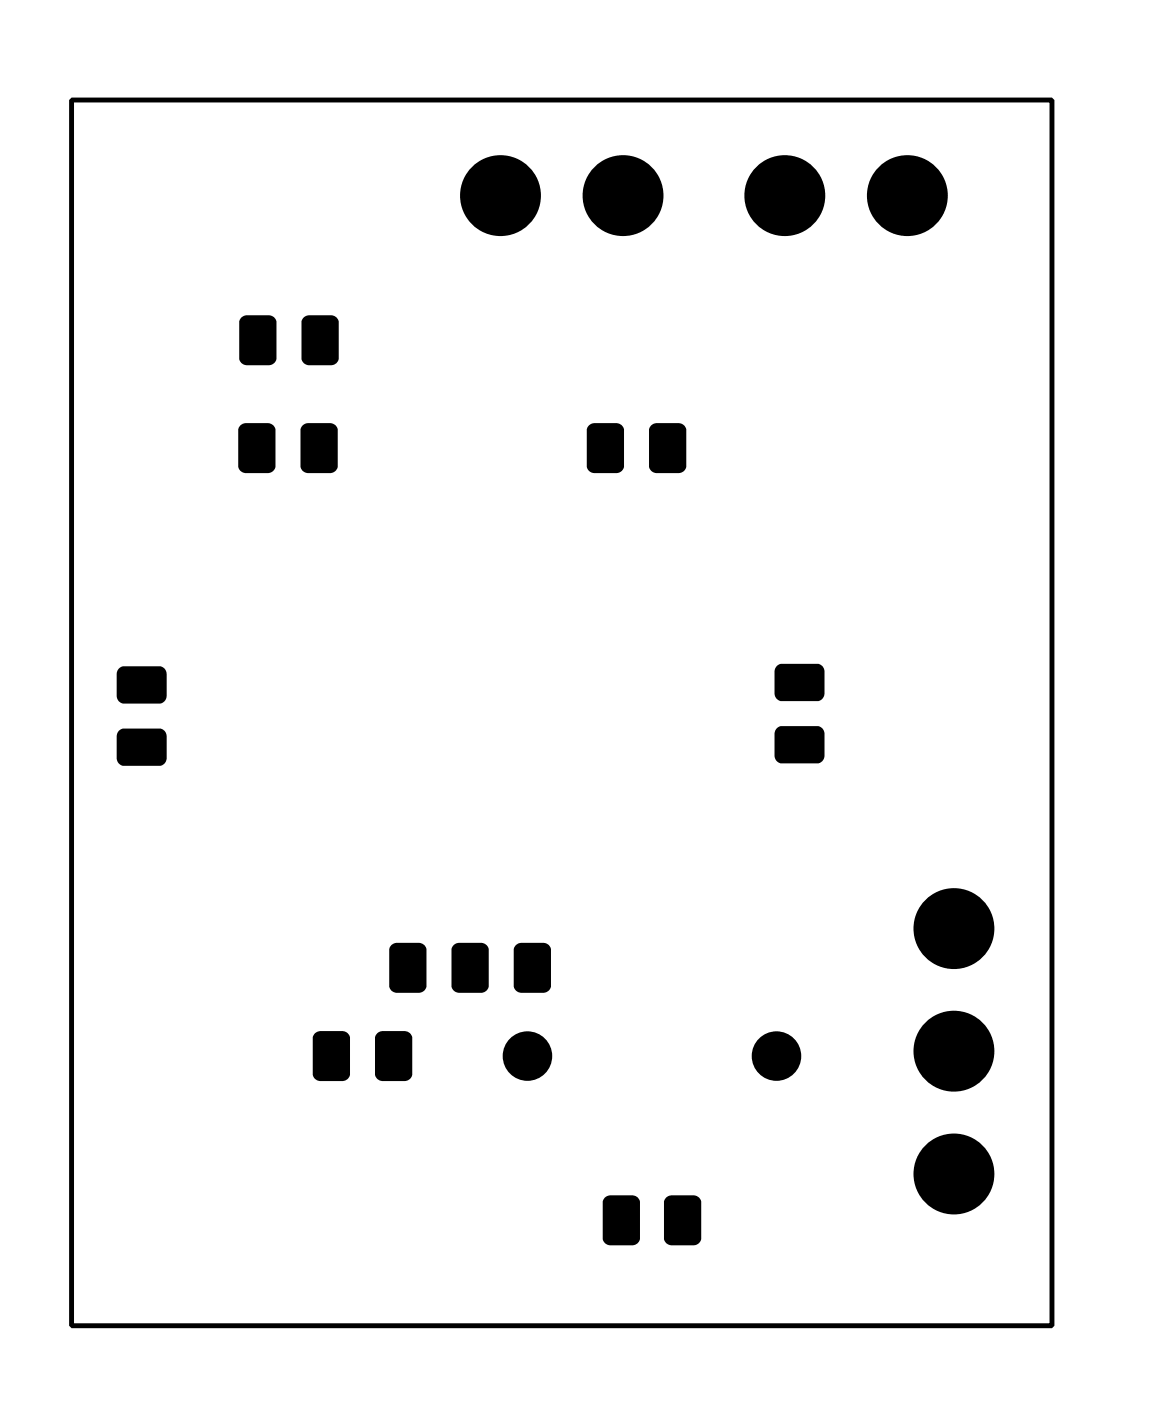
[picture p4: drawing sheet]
<svg xmlns="http://www.w3.org/2000/svg" width="47mm" height="57mm" viewBox="0 0 47 57" stroke-linecap="round" stroke-linejoin="round" font-family="sans-serif">
<g fill="#000">
<path d="M9.8 17.3h.2h.9l.3 .1v1.6l-.1 .2-1.1 .1-.2-.1-.1-1.7z" fill-rule="evenodd"/>
<path d="M9.8 12.9h.3h.9l.2 .1 .1 1.6-.2 .2-1 .1-.3-.1v-1.7z" fill-rule="evenodd"/>
<path d="M12.3 17.3h.3h.9l.2 .1 .1 1.6-.2 .2-1 .1-.3-.1v-1.7z" fill-rule="evenodd"/>
<path d="M12.4 12.9h.2h.9l.3 .1v1.6l-.1 .2-1.1 .1-.3-.1v-1.7z" fill-rule="evenodd"/>
<path d="M24 17.3h.2h1l.2 .1 .1 1.6-.2 .2-1.1 .1-.2-.1-.1-1.7z" fill-rule="evenodd"/>
<path d="M26.6 17.3h.2h.9l.2 .1 .1 1.6-.1 .2-1.1 .1-.3-.1v-1.7z" fill-rule="evenodd"/>
<path d="M4.8 29.8l.2-.1 1.7 .1 .1 .2-.1 1.1-.2 .1h-1.6l-.1-.3v-.9z" fill-rule="evenodd"/>
<path d="M4.8 27.3l.2-.1h1.7l.1 .3-.1 1.1-.2 .1-1.6-.1-.1-.2v-.9z" fill-rule="evenodd"/>
<path d="M16 38.5h.2h.9l.2 .1 .1 1.6-.1 .2-1.1 .1-.3-.1v-1.7z" fill-rule="evenodd"/>
<path d="M18.5 38.5h.2h.9l.3 .1v1.6l-.1 .2-1.1 .1-.2-.1-.1-1.7z" fill-rule="evenodd"/>
<path d="M21 38.5h.3h.9l.2 .1 .1 1.6-.2 .2-1 .1-.3-.1v-1.7z" fill-rule="evenodd"/>
<path d="M31.7 29.7l.1-.1 1.7 .1 .1 .2v1.1l-.2 .1h-1.7l-.1-.3v-.9z" fill-rule="evenodd"/>
<path d="M31.7 27.2l.1-.1h1.7l.1 .3v1.1l-.2 .1-1.7-.1-.1-.2v-.9z" fill-rule="evenodd"/>
<path d="M12.8 42.1h.3h.9l.2 .1 .1 1.6-.2 .2-1 .1-.3-.1v-1.7z" fill-rule="evenodd"/>
<path d="M15.4 42.1h.2h.9l.3 .1v1.6l-.1 .2-1.1 .1-.3-.1v-1.7z" fill-rule="evenodd"/>
<path d="M24.7 48.8h.2h.9l.3 .1v1.6l-.1 .2-1.1 .1-.3-.1v-1.7z" fill-rule="evenodd"/>
<path d="M27.2 48.8h.2h.9l.3 .1v1.6l-.1 .2-1.1 .1-.3-.1v-1.7z" fill-rule="evenodd"/>
<circle cx="20.4" cy="8" r="1.65"/>
<circle cx="25.4" cy="8" r="1.65"/>
<circle cx="32" cy="8" r="1.65"/>
<circle cx="37" cy="8" r="1.65"/>
<circle cx="38.9" cy="37.9" r="1.65"/>
<circle cx="21.5" cy="43.1" r="1.01"/>
<circle cx="31.7" cy="43.1" r="1.01"/>
<circle cx="38.9" cy="42.9" r="1.65"/>
<circle cx="38.9" cy="47.9" r="1.65"/>
</g>
<path d="M2.9 4.1h40v50h-40z" fill="none" stroke="#000" stroke-width=".2"/>
</svg>
